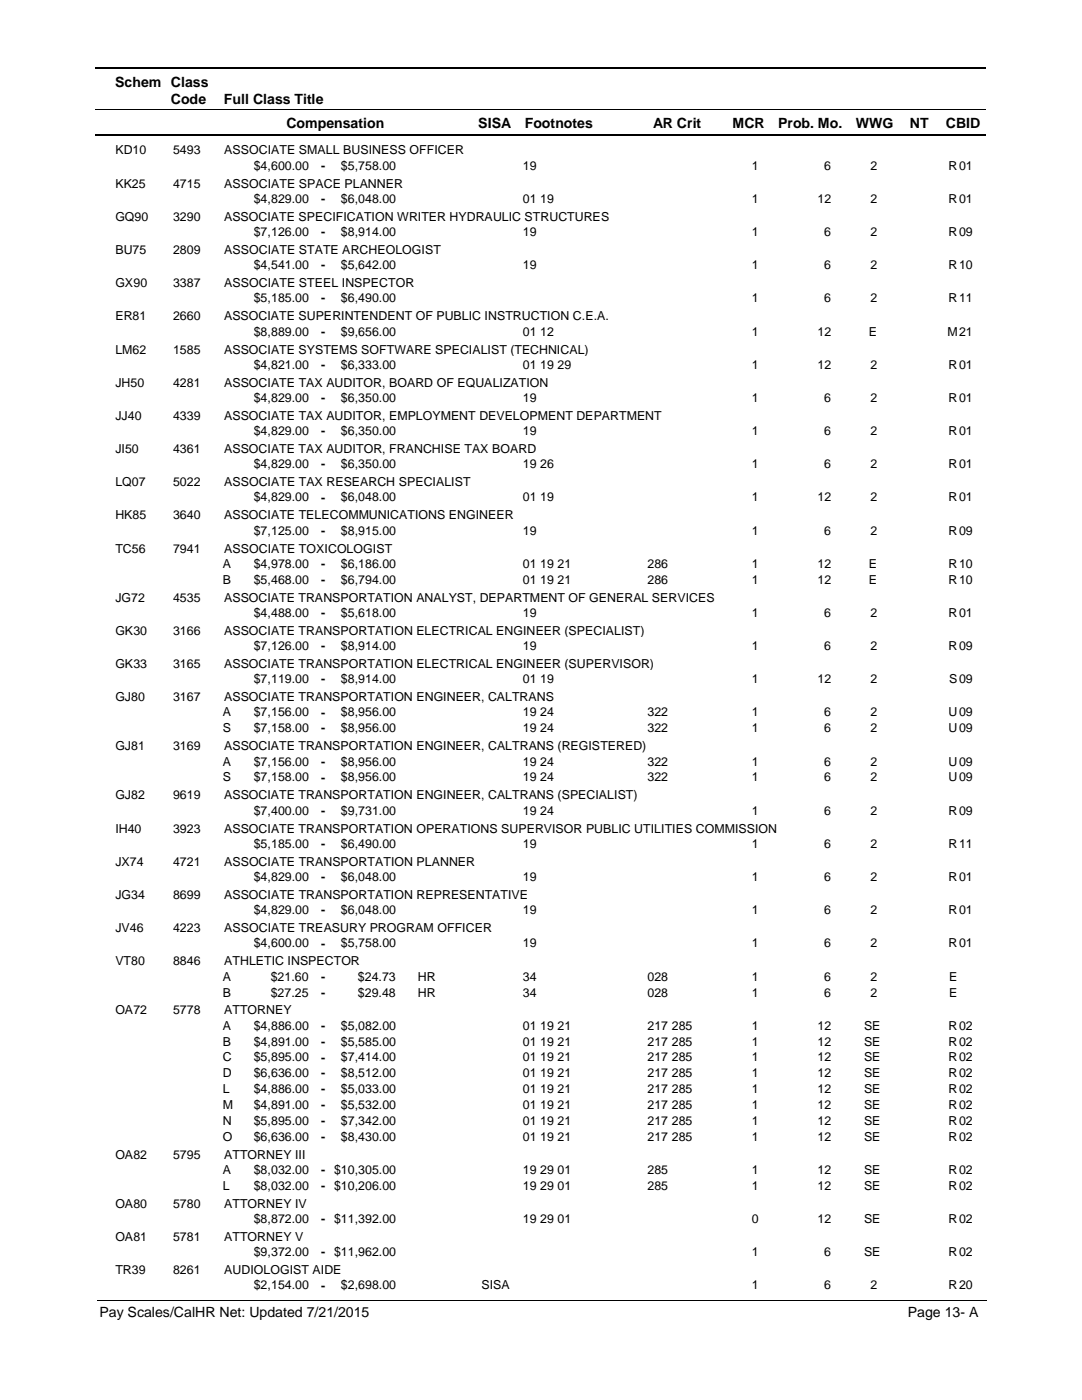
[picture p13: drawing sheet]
<svg xmlns="http://www.w3.org/2000/svg" width="216mm" height="279mm" viewBox="0 0 216 279" stroke-linecap="round" stroke-linejoin="round" font-family="sans-serif">
<defs><g id="words">
<g font-size="2.8">
<text x="23" y="17.3">Schem Class</text>
<text x="34.1" y="20.7">Code</text>
<text x="44.7" y="20.7">Full Class Title</text>
<text x="57.2" y="25.6">Compensation</text>
<text x="95.4" y="25.6">SISA</text>
<text x="104.7" y="25.6">Footnotes</text>
<text x="130.3" y="25.6">AR Crit</text>
<text x="146.2" y="25.6">MCR</text>
<text x="155.3" y="25.6">Prob. Mo.</text>
<text x="170.8" y="25.6">WWG</text>
<text x="181.5" y="25.6">NT</text>
<text x="188.7" y="25.6">CBID</text>
<text x="19.9" y="262.9">Pay Scales/CalHR Net: Updated 7/21/2015</text>
<text x="181.1" y="262.9">Page 13- A</text>
</g>
<g font-size="2.5">
<text x="23" y="30.8">KD10</text>
<text x="34.5" y="30.8">5493</text>
<text x="44.7" y="30.8">ASSOCIATE SMALL BUSINESS OFFICER</text>
<text x="50.6" y="33.9">$4,600.00</text>
<text x="64.1" y="33.9">-</text>
<text x="68" y="33.9">$5,758.00</text>
<text x="104.3" y="33.9">19</text>
<text x="150" y="33.9">1</text>
<text x="164.5" y="33.9">6</text>
<text x="173.7" y="33.9">2</text>
<text x="189.3" y="33.9">R</text>
<text x="191.4" y="33.9">01</text>
<text x="23" y="37.4">KK25</text>
<text x="34.5" y="37.4">4715</text>
<text x="44.7" y="37.4">ASSOCIATE SPACE PLANNER</text>
<text x="50.6" y="40.5">$4,829.00</text>
<text x="64.1" y="40.5">-</text>
<text x="68" y="40.5">$6,048.00</text>
<text x="104.3" y="40.5">01 19</text>
<text x="150" y="40.5">1</text>
<text x="163.1" y="40.5">12</text>
<text x="173.7" y="40.5">2</text>
<text x="189.3" y="40.5">R</text>
<text x="191.4" y="40.5">01</text>
<text x="23" y="44">GQ90</text>
<text x="34.5" y="44">3290</text>
<text x="44.7" y="44">ASSOCIATE SPECIFICATION WRITER HYDRAULIC STRUCTURES</text>
<text x="50.6" y="47.1">$7,126.00</text>
<text x="64.1" y="47.1">-</text>
<text x="68" y="47.1">$8,914.00</text>
<text x="104.3" y="47.1">19</text>
<text x="150" y="47.1">1</text>
<text x="164.5" y="47.1">6</text>
<text x="173.7" y="47.1">2</text>
<text x="189.3" y="47.1">R</text>
<text x="191.4" y="47.1">09</text>
<text x="23" y="50.7">BU75</text>
<text x="34.5" y="50.7">2809</text>
<text x="44.7" y="50.7">ASSOCIATE STATE ARCHEOLOGIST</text>
<text x="50.6" y="53.7">$4,541.00</text>
<text x="64.1" y="53.8">-</text>
<text x="68" y="53.7">$5,642.00</text>
<text x="104.3" y="53.7">19</text>
<text x="150" y="53.7">1</text>
<text x="164.5" y="53.7">6</text>
<text x="173.7" y="53.7">2</text>
<text x="189.3" y="53.7">R</text>
<text x="191.4" y="53.7">10</text>
<text x="23" y="57.3">GX90</text>
<text x="34.5" y="57.3">3387</text>
<text x="44.7" y="57.3">ASSOCIATE STEEL INSPECTOR</text>
<text x="23" y="63.9">ER81</text>
<text x="34.5" y="63.9">2660</text>
<text x="44.7" y="63.9">ASSOCIATE SUPERINTENDENT OF PUBLIC INSTRUCTION C.E.A.</text>
<text x="50.6" y="60.3">$5,185.00</text>
<text x="64.1" y="60.4">-</text>
<text x="68" y="60.3">$6,490.00</text>
<text x="150" y="60.3">1</text>
<text x="164.5" y="60.3">6</text>
<text x="173.7" y="60.3">2</text>
<text x="189.3" y="60.3">R</text>
<text x="191.4" y="60.3">11</text>
<text x="23" y="70.5">LM62</text>
<text x="34.5" y="70.5">1585</text>
<text x="44.7" y="70.5">ASSOCIATE SYSTEMS SOFTWARE SPECIALIST (TECHNICAL)</text>
<text x="50.6" y="67">$8,889.00</text>
<text x="64.1" y="67">-</text>
<text x="68" y="67">$9,656.00</text>
<text x="104.3" y="67">01 12</text>
<text x="150" y="67">1</text>
<text x="163.1" y="67">12</text>
<text x="173.4" y="67">E</text>
<text x="189.1" y="67">M</text>
<text x="191.4" y="67">21</text>
<text x="23" y="77.2">JH50</text>
<text x="34.5" y="77.2">4281</text>
<text x="44.7" y="77.2">ASSOCIATE TAX AUDITOR, BOARD OF EQUALIZATION</text>
<text x="50.6" y="73.6">$4,821.00</text>
<text x="64.1" y="73.6">-</text>
<text x="68" y="73.6">$6,333.00</text>
<text x="104.3" y="73.6">01 19 29</text>
<text x="150" y="73.6">1</text>
<text x="163.1" y="73.6">12</text>
<text x="173.7" y="73.6">2</text>
<text x="189.3" y="73.6">R</text>
<text x="191.4" y="73.6">01</text>
<text x="23" y="83.8">JJ40</text>
<text x="34.5" y="83.8">4339</text>
<text x="44.7" y="83.8">ASSOCIATE TAX AUDITOR, EMPLOYMENT DEVELOPMENT DEPARTMENT</text>
<text x="50.6" y="80.2">$4,829.00</text>
<text x="64.1" y="80.2">-</text>
<text x="68" y="80.2">$6,350.00</text>
<text x="104.3" y="80.2">19</text>
<text x="150" y="80.2">1</text>
<text x="164.5" y="80.2">6</text>
<text x="173.7" y="80.2">2</text>
<text x="189.3" y="80.2">R</text>
<text x="191.4" y="80.2">01</text>
<text x="50.6" y="86.8">$4,829.00</text>
<text x="64.1" y="86.9">-</text>
<text x="68" y="86.8">$6,350.00</text>
<text x="104.3" y="86.8">19</text>
<text x="150" y="86.8">1</text>
<text x="164.5" y="86.8">6</text>
<text x="173.7" y="86.8">2</text>
<text x="189.3" y="86.8">R</text>
<text x="191.4" y="86.8">01</text>
<text x="23" y="90.4">JI50</text>
<text x="34.5" y="90.4">4361</text>
<text x="44.7" y="90.4">ASSOCIATE TAX AUDITOR, FRANCHISE TAX BOARD</text>
<text x="50.6" y="93.5">$4,829.00</text>
<text x="64.1" y="93.5">-</text>
<text x="68" y="93.5">$6,350.00</text>
<text x="104.3" y="93.5">19 26</text>
<text x="150" y="93.5">1</text>
<text x="164.5" y="93.5">6</text>
<text x="173.7" y="93.5">2</text>
<text x="189.3" y="93.5">R</text>
<text x="191.4" y="93.5">01</text>
<text x="23" y="97">LQ07</text>
<text x="34.5" y="97">5022</text>
<text x="44.7" y="97">ASSOCIATE TAX RESEARCH SPECIALIST</text>
<text x="50.6" y="100.1">$4,829.00</text>
<text x="64.1" y="100.1">-</text>
<text x="68" y="100.1">$6,048.00</text>
<text x="104.3" y="100.1">01 19</text>
<text x="150" y="100.1">1</text>
<text x="163.1" y="100.1">12</text>
<text x="173.7" y="100.1">2</text>
<text x="189.3" y="100.1">R</text>
<text x="191.4" y="100.1">01</text>
<text x="23" y="103.7">HK85</text>
<text x="34.5" y="103.7">3640</text>
<text x="44.7" y="103.7">ASSOCIATE TELECOMMUNICATIONS ENGINEER</text>
<text x="50.6" y="106.7">$7,125.00</text>
<text x="64.1" y="106.7">-</text>
<text x="68" y="106.7">$8,915.00</text>
<text x="104.3" y="106.7">19</text>
<text x="150" y="106.7">1</text>
<text x="164.5" y="106.7">6</text>
<text x="173.7" y="106.7">2</text>
<text x="189.3" y="106.7">R</text>
<text x="191.4" y="106.7">09</text>
<text x="23" y="110.3">TC56</text>
<text x="34.5" y="110.3">7941</text>
<text x="44.5" y="113.3">A</text>
<text x="44.7" y="110.3">ASSOCIATE TOXICOLOGIST</text>
<text x="50.6" y="113.3">$4,978.00</text>
<text x="64.1" y="113.4">-</text>
<text x="68" y="113.3">$6,186.00</text>
<text x="104.3" y="113.3">01 19 21</text>
<text x="129.2" y="113.3">286</text>
<text x="150" y="113.3">1</text>
<text x="163.1" y="113.3">12</text>
<text x="173.4" y="113.3">E</text>
<text x="189.3" y="113.3">R</text>
<text x="191.4" y="113.3">10</text>
<text x="44.5" y="116.5">B</text>
<text x="50.6" y="116.5">$5,468.00</text>
<text x="64.1" y="116.5">-</text>
<text x="68" y="116.5">$6,794.00</text>
<text x="104.3" y="116.5">01 19 21</text>
<text x="129.2" y="116.5">286</text>
<text x="150" y="116.5">1</text>
<text x="163.1" y="116.5">12</text>
<text x="173.4" y="116.5">E</text>
<text x="189.3" y="116.5">R</text>
<text x="191.4" y="116.5">10</text>
<text x="23" y="120.1">JG72</text>
<text x="34.5" y="120.1">4535</text>
<text x="44.7" y="120.1">ASSOCIATE TRANSPORTATION ANALYST, DEPARTMENT OF GENERAL SERVICES</text>
<text x="50.6" y="123.1">$4,488.00</text>
<text x="64.1" y="123.1">-</text>
<text x="68" y="123.1">$5,618.00</text>
<text x="104.3" y="123.1">19</text>
<text x="150" y="123.1">1</text>
<text x="164.5" y="123.1">6</text>
<text x="173.7" y="123.1">2</text>
<text x="189.3" y="123.1">R</text>
<text x="191.4" y="123.1">01</text>
<text x="23" y="126.7">GK30</text>
<text x="34.5" y="126.7">3166</text>
<text x="44.7" y="126.7">ASSOCIATE TRANSPORTATION ELECTRICAL ENGINEER (SPECIALIST)</text>
<text x="50.6" y="129.8">$7,126.00</text>
<text x="64.1" y="129.8">-</text>
<text x="68" y="129.8">$8,914.00</text>
<text x="104.3" y="129.8">19</text>
<text x="150" y="129.8">1</text>
<text x="164.5" y="129.8">6</text>
<text x="173.7" y="129.8">2</text>
<text x="189.3" y="129.8">R</text>
<text x="191.4" y="129.8">09</text>
<text x="23" y="133.3">GK33</text>
<text x="34.5" y="133.3">3165</text>
<text x="44.7" y="133.3">ASSOCIATE TRANSPORTATION ELECTRICAL ENGINEER (SUPERVISOR)</text>
<text x="50.6" y="136.4">$7,119.00</text>
<text x="64.1" y="136.4">-</text>
<text x="68" y="136.4">$8,914.00</text>
<text x="104.3" y="136.4">01 19</text>
<text x="150" y="136.4">1</text>
<text x="163.1" y="136.4">12</text>
<text x="173.7" y="136.4">2</text>
<text x="189.4" y="136.4">S</text>
<text x="191.4" y="136.4">09</text>
<text x="23" y="140">GJ80</text>
<text x="34.5" y="140">3167</text>
<text x="44.5" y="143">A</text>
<text x="44.7" y="140">ASSOCIATE TRANSPORTATION ENGINEER, CALTRANS</text>
<text x="50.6" y="143">$7,156.00</text>
<text x="64.1" y="143">-</text>
<text x="68" y="143">$8,956.00</text>
<text x="104.3" y="143">19 24</text>
<text x="129.2" y="143">322</text>
<text x="150" y="143">1</text>
<text x="164.5" y="143">6</text>
<text x="173.7" y="143">2</text>
<text x="189.3" y="143">U</text>
<text x="191.4" y="143">09</text>
<text x="23" y="149.7">GJ81</text>
<text x="34.5" y="149.7">3169</text>
<text x="44.5" y="146.2">S</text>
<text x="44.7" y="149.7">ASSOCIATE TRANSPORTATION ENGINEER, CALTRANS (REGISTERED)</text>
<text x="50.6" y="146.2">$7,158.00</text>
<text x="64.1" y="146.2">-</text>
<text x="68" y="146.2">$8,956.00</text>
<text x="104.3" y="146.2">19 24</text>
<text x="129.2" y="146.2">322</text>
<text x="150" y="146.2">1</text>
<text x="164.5" y="146.2">6</text>
<text x="173.7" y="146.2">2</text>
<text x="189.3" y="146.2">U</text>
<text x="191.4" y="146.2">09</text>
<text x="44.5" y="156">S</text>
<text x="44.5" y="152.8">A</text>
<text x="50.6" y="152.8">$7,156.00</text>
<text x="50.6" y="156">$7,158.00</text>
<text x="64.1" y="152.8">-</text>
<text x="64.1" y="156">-</text>
<text x="68" y="152.8">$8,956.00</text>
<text x="68" y="156">$8,956.00</text>
<text x="104.3" y="152.8">19 24</text>
<text x="104.3" y="156">19 24</text>
<text x="129.2" y="152.8">322</text>
<text x="129.2" y="156">322</text>
<text x="150" y="156">1</text>
<text x="150" y="152.8">1</text>
<text x="164.5" y="152.8">6</text>
<text x="164.5" y="156">6</text>
<text x="173.7" y="152.8">2</text>
<text x="173.7" y="156">2</text>
<text x="189.3" y="156">U</text>
<text x="189.3" y="152.8">U</text>
<text x="191.4" y="152.8">09</text>
<text x="191.4" y="156">09</text>
<text x="23" y="159.5">GJ82</text>
<text x="34.5" y="159.5">9619</text>
<text x="44.7" y="159.5">ASSOCIATE TRANSPORTATION ENGINEER, CALTRANS (SPECIALIST)</text>
<text x="23" y="166.2">IH40</text>
<text x="34.5" y="166.2">3923</text>
<text x="44.7" y="166.2">ASSOCIATE TRANSPORTATION OPERATIONS SUPERVISOR PUBLIC UTILITIES COMMISSION</text>
<text x="50.6" y="162.6">$7,400.00</text>
<text x="64.1" y="162.6">-</text>
<text x="68" y="162.6">$9,731.00</text>
<text x="104.3" y="162.6">19 24</text>
<text x="150" y="162.6">1</text>
<text x="164.5" y="162.6">6</text>
<text x="173.7" y="162.6">2</text>
<text x="189.3" y="162.6">R</text>
<text x="191.4" y="162.6">09</text>
<text x="23" y="172.8">JX74</text>
<text x="34.5" y="172.8">4721</text>
<text x="44.7" y="172.8">ASSOCIATE TRANSPORTATION PLANNER</text>
<text x="50.6" y="169.2">$5,185.00</text>
<text x="64.1" y="169.2">-</text>
<text x="68" y="169.2">$6,490.00</text>
<text x="104.3" y="169.2">19</text>
<text x="150" y="169.2">1</text>
<text x="164.5" y="169.2">6</text>
<text x="173.7" y="169.2">2</text>
<text x="189.3" y="169.2">R</text>
<text x="191.4" y="169.2">11</text>
<text x="23" y="179.4">JG34</text>
<text x="34.5" y="179.4">8699</text>
<text x="44.7" y="179.4">ASSOCIATE TRANSPORTATION REPRESENTATIVE</text>
<text x="50.6" y="175.8">$4,829.00</text>
<text x="64.1" y="175.9">-</text>
<text x="68" y="175.8">$6,048.00</text>
<text x="104.3" y="175.8">19</text>
<text x="150" y="175.8">1</text>
<text x="164.5" y="175.8">6</text>
<text x="173.7" y="175.8">2</text>
<text x="189.3" y="175.8">R</text>
<text x="191.4" y="175.8">01</text>
<text x="50.6" y="182.5">$4,829.00</text>
<text x="64.1" y="182.5">-</text>
<text x="68" y="182.5">$6,048.00</text>
<text x="104.3" y="182.5">19</text>
<text x="150" y="182.5">1</text>
<text x="164.5" y="182.5">6</text>
<text x="173.7" y="182.5">2</text>
<text x="189.3" y="182.5">R</text>
<text x="191.4" y="182.5">01</text>
<text x="23" y="186">JV46</text>
<text x="34.5" y="186">4223</text>
<text x="44.7" y="186">ASSOCIATE TREASURY PROGRAM OFFICER</text>
<text x="50.6" y="189.1">$4,600.00</text>
<text x="64.1" y="189.1">-</text>
<text x="68" y="189.1">$5,758.00</text>
<text x="104.3" y="189.1">19</text>
<text x="150" y="189.1">1</text>
<text x="164.5" y="189.1">6</text>
<text x="173.7" y="189.1">2</text>
<text x="189.3" y="189.1">R</text>
<text x="191.4" y="189.1">01</text>
<text x="23" y="192.6">VT80</text>
<text x="34.5" y="192.6">8846</text>
<text x="44.5" y="195.7">A</text>
<text x="44.7" y="192.6">ATHLETIC INSPECTOR</text>
<text x="54" y="195.7">$21.60</text>
<text x="64.1" y="195.7">-</text>
<text x="71.4" y="195.7">$24.73</text>
<text x="83.4" y="195.7">HR</text>
<text x="104.3" y="195.7">34</text>
<text x="129.2" y="195.7">028</text>
<text x="150" y="195.7">1</text>
<text x="164.5" y="195.7">6</text>
<text x="173.7" y="195.7">2</text>
<text x="189.4" y="195.7">E</text>
<text x="23" y="202.4">OA72</text>
<text x="34.5" y="202.4">5778</text>
<text x="44.5" y="198.9">B</text>
<text x="44.7" y="202.4">ATTORNEY</text>
<text x="54" y="198.9">$27.25</text>
<text x="64.1" y="198.9">-</text>
<text x="71.4" y="198.9">$29.48</text>
<text x="83.4" y="198.9">HR</text>
<text x="104.3" y="198.9">34</text>
<text x="129.2" y="198.9">028</text>
<text x="150" y="198.9">1</text>
<text x="164.5" y="198.9">6</text>
<text x="173.7" y="198.9">2</text>
<text x="189.4" y="198.9">E</text>
<text x="44.5" y="205.5">A</text>
<text x="44.5" y="208.7">B</text>
<text x="50.6" y="205.5">$4,886.00</text>
<text x="50.6" y="208.7">$4,891.00</text>
<text x="64.1" y="205.5">-</text>
<text x="64.1" y="208.7">-</text>
<text x="68" y="208.7">$5,585.00</text>
<text x="68" y="205.5">$5,082.00</text>
<text x="104.3" y="208.7">01 19 21</text>
<text x="104.3" y="205.5">01 19 21</text>
<text x="129.2" y="208.7">217 285</text>
<text x="129.2" y="205.5">217 285</text>
<text x="150" y="205.5">1</text>
<text x="150" y="208.7">1</text>
<text x="163.1" y="205.5">12</text>
<text x="163.1" y="208.7">12</text>
<text x="172.4" y="208.7">SE</text>
<text x="172.4" y="205.5">SE</text>
<text x="189.3" y="205.5">R</text>
<text x="189.3" y="208.7">R</text>
<text x="191.4" y="205.5">02</text>
<text x="191.4" y="208.7">02</text>
<text x="44.5" y="211.8">C</text>
<text x="44.5" y="215">D</text>
<text x="50.6" y="211.8">$5,895.00</text>
<text x="50.6" y="215">$6,636.00</text>
<text x="64.1" y="211.9">-</text>
<text x="64.1" y="215">-</text>
<text x="68" y="211.8">$7,414.00</text>
<text x="68" y="215">$8,512.00</text>
<text x="104.3" y="211.8">01 19 21</text>
<text x="104.3" y="215">01 19 21</text>
<text x="129.2" y="211.8">217 285</text>
<text x="129.2" y="215">217 285</text>
<text x="150" y="215">1</text>
<text x="150" y="211.8">1</text>
<text x="163.1" y="211.8">12</text>
<text x="163.1" y="215">12</text>
<text x="172.4" y="211.8">SE</text>
<text x="172.4" y="215">SE</text>
<text x="189.3" y="215">R</text>
<text x="189.3" y="211.8">R</text>
<text x="191.4" y="211.8">02</text>
<text x="191.4" y="215">02</text>
<text x="44.5" y="218.2">L</text>
<text x="44.5" y="221.3">M</text>
<text x="50.6" y="218.2">$4,886.00</text>
<text x="50.6" y="221.3">$4,891.00</text>
<text x="64.1" y="218.2">-</text>
<text x="64.1" y="221.4">-</text>
<text x="68" y="218.2">$5,033.00</text>
<text x="68" y="221.3">$5,532.00</text>
<text x="104.3" y="218.2">01 19 21</text>
<text x="104.3" y="221.3">01 19 21</text>
<text x="129.2" y="218.2">217 285</text>
<text x="129.2" y="221.3">217 285</text>
<text x="150" y="218.2">1</text>
<text x="150" y="221.3">1</text>
<text x="163.1" y="218.2">12</text>
<text x="163.1" y="221.3">12</text>
<text x="172.4" y="218.2">SE</text>
<text x="172.4" y="221.3">SE</text>
<text x="189.3" y="218.2">R</text>
<text x="189.3" y="221.3">R</text>
<text x="191.4" y="218.2">02</text>
<text x="191.4" y="221.3">02</text>
<text x="44.5" y="224.5">N</text>
<text x="44.5" y="227.7">O</text>
<text x="50.6" y="224.5">$5,895.00</text>
<text x="50.6" y="227.7">$6,636.00</text>
<text x="64.1" y="224.5">-</text>
<text x="64.1" y="227.7">-</text>
<text x="68" y="224.5">$7,342.00</text>
<text x="68" y="227.7">$8,430.00</text>
<text x="104.3" y="224.5">01 19 21</text>
<text x="104.3" y="227.7">01 19 21</text>
<text x="129.2" y="224.5">217 285</text>
<text x="129.2" y="227.7">217 285</text>
<text x="150" y="224.5">1</text>
<text x="150" y="227.7">1</text>
<text x="163.1" y="224.5">12</text>
<text x="163.1" y="227.7">12</text>
<text x="172.4" y="224.5">SE</text>
<text x="172.4" y="227.7">SE</text>
<text x="189.3" y="224.5">R</text>
<text x="189.3" y="227.7">R</text>
<text x="191.4" y="224.5">02</text>
<text x="191.4" y="227.7">02</text>
<text x="23" y="231.3">OA82</text>
<text x="34.5" y="231.3">5795</text>
<text x="44.7" y="231.3">ATTORNEY III</text>
<text x="44.5" y="234.3">A</text>
<text x="44.5" y="237.5">L</text>
<text x="50.6" y="234.3">$8,032.00</text>
<text x="50.6" y="237.5">$8,032.00</text>
<text x="64.1" y="234.3">- $10,305.00</text>
<text x="64.1" y="237.5">- $10,206.00</text>
<text x="104.3" y="237.5">19 29 01</text>
<text x="104.3" y="234.3">19 29 01</text>
<text x="129.2" y="237.5">285</text>
<text x="129.2" y="234.3">285</text>
<text x="150" y="237.5">1</text>
<text x="150" y="234.3">1</text>
<text x="163.1" y="234.3">12</text>
<text x="163.1" y="237.5">12</text>
<text x="172.4" y="237.5">SE</text>
<text x="172.4" y="234.3">SE</text>
<text x="189.3" y="237.5">R</text>
<text x="189.3" y="234.3">R</text>
<text x="191.4" y="234.3">02</text>
<text x="191.4" y="237.5">02</text>
<text x="23" y="241">OA80</text>
<text x="34.5" y="241">5780</text>
<text x="44.7" y="241">ATTORNEY IV</text>
<text x="50.6" y="244.1">$8,872.00</text>
<text x="64.1" y="244.1">- $11,392.00</text>
<text x="104.3" y="244.1">19 29 01</text>
<text x="150" y="244.1">0</text>
<text x="163.1" y="244.1">12</text>
<text x="172.4" y="244.1">SE</text>
<text x="189.3" y="244.1">R</text>
<text x="191.4" y="244.1">02</text>
<text x="23" y="247.7">OA81</text>
<text x="34.5" y="247.7">5781</text>
<text x="44.7" y="247.7">ATTORNEY V</text>
<text x="50.6" y="250.7">$9,372.00</text>
<text x="64.1" y="250.7">- $11,962.00</text>
<text x="150" y="250.7">1</text>
<text x="164.5" y="250.7">6</text>
<text x="172.4" y="250.7">SE</text>
<text x="189.3" y="250.7">R</text>
<text x="191.4" y="250.7">02</text>
<text x="23" y="254.3">TR39</text>
<text x="34.5" y="254.3">8261</text>
<text x="44.7" y="254.3">AUDIOLOGIST AIDE</text>
<text x="50.6" y="257.3">$2,154.00</text>
<text x="64.1" y="257.4">-</text>
<text x="68" y="257.3">$2,698.00</text>
<text x="96.1" y="257.3">SISA</text>
<text x="150" y="257.3">1</text>
<text x="164.5" y="257.3">6</text>
<text x="173.7" y="257.3">2</text>
<text x="189.3" y="257.3">R</text>
<text x="191.4" y="257.3">20</text>
</g>
</g></defs>
<path d="M19 13.5h177.8M19 27h177.8" fill="none" stroke="#000" stroke-width=".36"/>
<path d="M19 21.8h177.8" fill="none" stroke="#000" stroke-width=".2"/>
<g fill="#fff">
<path d="M46.9 31.2h16.3v3h-16.3z"/>
<path d="M191 31.2h4.2v3h-4.2z"/>
<path d="M46.9 37.8h16.3v3h-16.3z"/>
<path d="M191 37.8h4.2v3h-4.2z"/>
<path d="M46.9 44.5h16.3v3h-16.3z"/>
<path d="M191 44.5h4.2v3h-4.2z"/>
<path d="M46.9 51.1h16.3v3h-16.3z"/>
<path d="M191 51.1h4.2v3h-4.2z"/>
<path d="M46.9 57.7h16.3v3h-16.3z"/>
<path d="M191 57.7h4.2v3h-4.2z"/>
<path d="M46.9 64.3h16.3v3h-16.3z"/>
<path d="M191 64.3h4.2v3h-4.2z"/>
<path d="M46.9 71h16.3v3h-16.3z"/>
<path d="M191 71h4.2v3h-4.2z"/>
<path d="M46.9 77.6h16.3v3h-16.3z"/>
<path d="M191 77.6h4.2v3h-4.2z"/>
<path d="M46.9 84.2h16.3v3h-16.3z"/>
<path d="M191 84.2h4.2v3h-4.2z"/>
<path d="M46.9 90.8h16.3v3h-16.3z"/>
<path d="M191 90.8h4.2v3h-4.2z"/>
<path d="M46.9 97.5h16.3v2.9h-16.3z"/>
<path d="M191 97.5h4.2v2.9h-4.2z"/>
<path d="M46.9 104.1h16.3v3h-16.3z"/>
<path d="M191 104.1h4.2v3h-4.2z"/>
<path d="M46.9 110.7h16.3v3h-16.3z"/>
<path d="M191 110.7h4.2v3h-4.2z"/>
<path d="M46.9 113.9h16.3v3h-16.3z"/>
<path d="M191 113.9h4.2v3h-4.2z"/>
<path d="M46.9 120.5h16.3v3h-16.3z"/>
<path d="M191 120.5h4.2v3h-4.2z"/>
<path d="M46.9 127.1h16.3v3h-16.3z"/>
<path d="M191 127.1h4.2v3h-4.2z"/>
<path d="M46.9 133.8h16.3v2.9h-16.3z"/>
<path d="M191 133.8h4.2v2.9h-4.2z"/>
<path d="M46.9 140.4h16.3v2.9h-16.3z"/>
<path d="M191 140.4h4.2v2.9h-4.2z"/>
<path d="M46.9 143.5h16.3v3h-16.3z"/>
<path d="M191 143.5h4.2v3h-4.2z"/>
<path d="M46.9 150.2h16.3v2.9h-16.3z"/>
<path d="M191 150.2h4.2v2.9h-4.2z"/>
<path d="M46.9 153.3h16.3v3h-16.3z"/>
<path d="M191 153.3h4.2v3h-4.2z"/>
<path d="M46.9 160h16.3v2.9h-16.3z"/>
<path d="M191 160h4.2v2.9h-4.2z"/>
<path d="M46.9 166.6h16.3v2.9h-16.3z"/>
<path d="M191 166.6h4.2v2.9h-4.2z"/>
<path d="M46.9 173.2h16.3v3h-16.3z"/>
<path d="M191 173.2h4.2v3h-4.2z"/>
<path d="M46.9 179.8h16.3v3h-16.3z"/>
<path d="M191 179.8h4.2v3h-4.2z"/>
<path d="M46.9 186.4h16.3v3h-16.3z"/>
<path d="M191 186.4h4.2v3h-4.2z"/>
<path d="M46.9 193.1h16.3v2.9h-16.3z"/>
<path d="M191 193.1h4.2v2.9h-4.2z"/>
<path d="M46.9 196.2h16.3v3h-16.3z"/>
<path d="M191 196.2h4.2v3h-4.2z"/>
<path d="M46.9 202.9h16.3v2.9h-16.3z"/>
<path d="M191 202.9h4.2v2.9h-4.2z"/>
<path d="M46.9 206h16.3v3h-16.3z"/>
<path d="M191 206h4.2v3h-4.2z"/>
<path d="M46.9 209.2h16.3v3h-16.3z"/>
<path d="M191 209.2h4.2v3h-4.2z"/>
<path d="M46.9 212.4h16.3v2.9h-16.3z"/>
<path d="M191 212.4h4.2v2.9h-4.2z"/>
<path d="M46.9 215.5h16.3v3h-16.3z"/>
<path d="M191 215.5h4.2v3h-4.2z"/>
<path d="M46.9 218.7h16.3v3h-16.3z"/>
<path d="M191 218.7h4.2v3h-4.2z"/>
<path d="M46.9 221.9h16.3v3h-16.3z"/>
<path d="M191 221.9h4.2v3h-4.2z"/>
<path d="M46.9 225h16.3v3h-16.3z"/>
<path d="M191 225h4.2v3h-4.2z"/>
<path d="M46.9 231.7h16.3v3h-16.3z"/>
<path d="M191 231.7h4.2v3h-4.2z"/>
<path d="M46.9 234.8h16.3v3h-16.3z"/>
<path d="M191 234.8h4.2v3h-4.2z"/>
<path d="M46.9 241.5h16.3v3h-16.3z"/>
<path d="M191 241.5h4.2v3h-4.2z"/>
<path d="M46.9 248.1h16.3v3h-16.3z"/>
<path d="M191 248.1h4.2v3h-4.2z"/>
<path d="M46.9 254.7h16.3v3h-16.3z"/>
<path d="M191 254.7h4.2v3h-4.2z"/>
</g>
<path d="M19.4 259.6h177.4" fill="none" stroke="#000" stroke-width=".2"/>
<use href="#words"/>
</svg>
